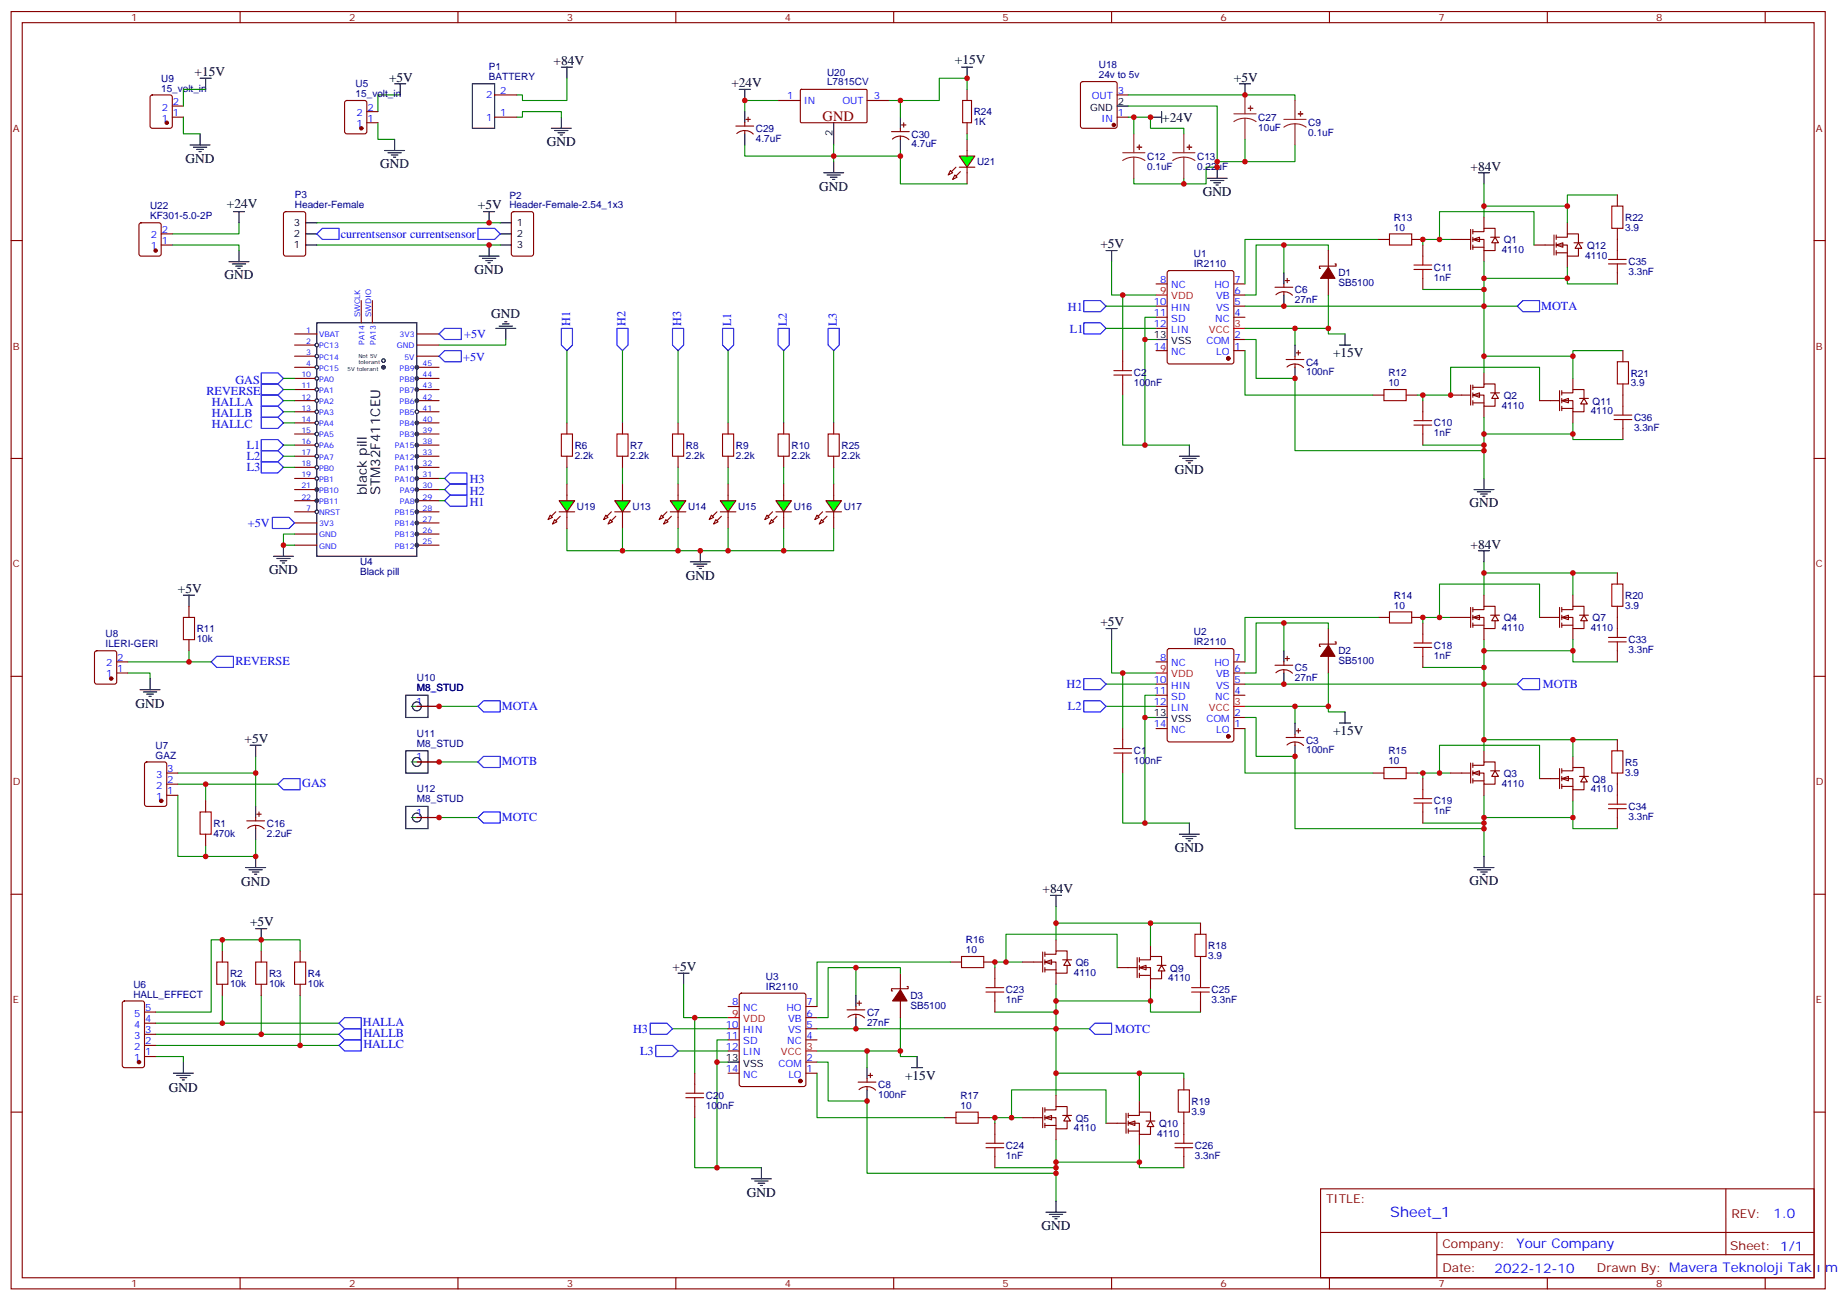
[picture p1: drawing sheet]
<svg xmlns="http://www.w3.org/2000/svg" width="584mm" height="413mm" viewBox="0 0 584 413" stroke-linecap="round" stroke-linejoin="round" font-family="sans-serif">
<defs><g id="words">
<text font-size="4.6" fill="#800" x="261.1" y="38.2">GND</text>
<text font-size="4.6" fill="#00f" x="441.2" y="386.3">Sheet_1</text>
<g font-size="4.2">
<text x="175.7" y="20.6">+84V</text>
<text x="303.1" y="20.2">+15V</text>
<text x="61.7" y="24.1">+15V</text>
<text x="123.5" y="25.9">+5V</text>
<text x="232.1" y="27.7">+24V</text>
<text x="391.6" y="25.9">+5V</text>
<text x="368.8" y="38.6">+24V</text>
<text x="173.6" y="46.4">GND</text>
<text x="58.9" y="51.6">GND</text>
<text x="120.6" y="53.4">GND</text>
<text x="466.7" y="54.1">+84V</text>
<text x="260" y="60.5">GND</text>
<text x="381.7" y="62.2">GND</text>
<text x="72" y="66.1">+24V</text>
<text x="151.7" y="66.5">+5V</text>
<text x="349.2" y="78.8">+5V</text>
<text x="71.3" y="88.7">GND</text>
<text x="150.6" y="86.9">GND</text>
<text x="155.9" y="101">GND</text>
<text x="423.1" y="113.4">+15V</text>
<text x="372.9" y="150.4">GND</text>
<text x="116.4" y="157.1" transform="rotate(-90 116.4 157.1)">black pill</text>
<text x="120.6" y="157.1" transform="rotate(-90 120.6 157.1)">STM32F411CEU</text>
<text x="466.4" y="161">GND</text>
<text x="466.7" y="174.1">+84V</text>
<text x="85.4" y="182.2">GND</text>
<text x="217.7" y="183.9">GND</text>
<text x="56.4" y="188.2">+5V</text>
<text x="349.2" y="198.8">+5V</text>
<text x="43" y="224.8">GND</text>
<text x="423.1" y="233.4">+15V</text>
<text x="77.6" y="235.8">+5V</text>
<text x="372.9" y="270.4">GND</text>
<text x="76.6" y="281.3">GND</text>
<text x="466.4" y="281">GND</text>
<text x="330.9" y="283.4">+84V</text>
<text x="79.4" y="294">+5V</text>
<text x="213.4" y="308.1">+5V</text>
<text x="53.6" y="346.6">GND</text>
<text x="287.3" y="342.7">+15V</text>
<text x="237.1" y="379.7">GND</text>
<text x="330.6" y="390.3">GND</text>
</g>
<g font-size="4.2" fill="#00f">
<text x="562.9" y="386.5">1.0</text>
<text x="481.3" y="396.1">Your Company</text>
<text x="474.4" y="403.9">2022-12-10</text>
<text x="579.3" y="403.8">m</text>
</g>
<g font-size="3.9" fill="#00f">
<text x="108.1" y="75.6">currentsensor currentsensor</text>
<text x="338.9" y="98.7">H1</text>
<text x="489.1" y="98.2">MOTA</text>
<text x="147.4" y="107.3">+5V</text>
<text x="180.9" y="103.6" transform="rotate(-90 180.9 103.6)">H1</text>
<text x="198.6" y="103.6" transform="rotate(-90 198.6 103.6)">H2</text>
<text x="216.2" y="103.6" transform="rotate(-90 216.2 103.6)">H3</text>
<text x="232.1" y="103.6" transform="rotate(-90 232.1 103.6)">L1</text>
<text x="249.7" y="103.6" transform="rotate(-90 249.7 103.6)">L2</text>
<text x="265.6" y="103.6" transform="rotate(-90 265.6 103.6)">L3</text>
<text x="339.5" y="105.8">L1</text>
<text x="147" y="114.4">+5V</text>
<text x="65.5" y="125.2">REVERSE</text>
<text x="74.7" y="121.7">GAS</text>
<text x="67.2" y="128.9">HALLA</text>
<text x="67.2" y="135.9">HALLC</text>
<text x="67.2" y="132.4">HALLB</text>
<text x="78.3" y="142.5">L1</text>
<text x="78.3" y="146">L2</text>
<text x="78.3" y="149.5">L3</text>
<text x="149.1" y="153.4">H3</text>
<text x="149.1" y="160.5">H1</text>
<text x="149.1" y="156.9">H2</text>
<text x="78.7" y="167.2">+5V</text>
<text x="74.7" y="210.9">REVERSE</text>
<text x="338.5" y="218.4">H2</text>
<text x="489.6" y="218.4">MOTB</text>
<text x="159.3" y="225.2">MOTA</text>
<text x="338.9" y="225.5">L2</text>
<text x="159.3" y="242.9">MOTB</text>
<text x="95.9" y="249.7">GAS</text>
<text x="159.3" y="260.5">MOTC</text>
<text x="115.2" y="325.5">HALLA</text>
<text x="115.3" y="329.1">HALLB</text>
<text x="200.9" y="327.8">H3</text>
<text x="353.8" y="327.8">MOTC</text>
<text x="115.3" y="332.6">HALLC</text>
<text x="203.1" y="334.8">L3</text>
</g>
<g font-size="3.9" fill="#800">
<text x="420.9" y="381.8">TITLE:</text>
<text x="549.5" y="386.5">REV:</text>
<text x="457.8" y="396">Company:</text>
<text x="549.1" y="396.7">Sheet: 1/1</text>
<text x="457.8" y="403.7">Date:</text>
<text x="506.8" y="403.8">Drawn By: Mavera Teknoloji Tak</text>
</g>
<g font-size="3.2" fill="#800">
<text x="41.6" y="6.7">1</text>
<text x="110.8" y="6.7">2</text>
<text x="179.9" y="6.7">3</text>
<text x="249.1" y="6.7">4</text>
<text x="318.2" y="6.7">5</text>
<text x="387.3" y="6.7">6</text>
<text x="456.5" y="6.7">7</text>
<text x="525.6" y="6.7">8</text>
<text x="4.1" y="41.8">A</text>
<text x="576.3" y="41.8">A</text>
<text x="4.1" y="110.9">B</text>
<text x="576.3" y="110.9">B</text>
<text x="4.1" y="180.1">C</text>
<text x="576.3" y="180.1">C</text>
<text x="4.1" y="249.2">D</text>
<text x="576.3" y="249.2">D</text>
<text x="4.1" y="318.3">E</text>
<text x="576.3" y="318.3">E</text>
<text x="41.6" y="408.5">1</text>
<text x="110.8" y="408.5">2</text>
<text x="179.9" y="408.5">3</text>
<text x="249.1" y="408.5">4</text>
<text x="318.2" y="408.5">5</text>
<text x="387.3" y="408.5">6</text>
<text x="456.5" y="408.5">7</text>
<text x="525.6" y="408.5">8</text>
</g>
<g font-size="3.2" fill="#000080">
<text x="155.2" y="22.2">P1</text>
<text x="348.7" y="21.7">U18</text>
<text x="51.1" y="29.1">15_volt_in</text>
<text x="51.1" y="26">U9</text>
<text x="112.9" y="27.7">U5</text>
<text x="155.2" y="25.5">BATTERY</text>
<text x="262.5" y="27.1">L7815CV</text>
<text x="262.5" y="24">U20</text>
<text x="348.7" y="24.8">24v to 5v</text>
<text x="112.9" y="30.8">15_volt_in</text>
<text x="239.9" y="41.9">C29</text>
<text x="309" y="39.7">1K</text>
<text x="309" y="36.6">R24</text>
<text x="399.3" y="41.5">10uF</text>
<text x="399.3" y="38.3">C27</text>
<text x="415.2" y="40.1">C9</text>
<text x="239.9" y="45">4.7uF</text>
<text x="289.3" y="46.8">4.7uF</text>
<text x="289.3" y="43.7">C30</text>
<text x="415.2" y="43.2">0.1uF</text>
<text x="310.1" y="52.4">U21</text>
<text x="364.1" y="53.8">0.1uF</text>
<text x="364.1" y="50.7">C12</text>
<text x="379.9" y="53.8">0.22uF</text>
<text x="379.9" y="50.7">C13</text>
<text x="93.6" y="62.9">P3</text>
<text x="161.6" y="63">P2</text>
<text x="47.6" y="69.6">KF301-5.0-2P</text>
<text x="47.6" y="66.5">U22</text>
<text x="93.6" y="66.1">Header-Female</text>
<text x="161.6" y="66.1">Header-Female-2.54_1x3</text>
<text x="442.4" y="70">R13</text>
<text x="515.8" y="70.1">R22</text>
<text x="442.4" y="73.2">10</text>
<text x="477.2" y="77.2">Q1</text>
<text x="515.8" y="73.2">3.9</text>
<text x="378.9" y="81.6">U1</text>
<text x="476.6" y="80.3">4110</text>
<text x="503.1" y="82.1">4110</text>
<text x="503.7" y="79">Q12</text>
<text x="378.9" y="84.8">IR2110</text>
<text x="424.7" y="87.7">D1</text>
<text x="455.1" y="89.1">1nF</text>
<text x="455.1" y="85.9">C11</text>
<text x="516.8" y="87.4">3.3nF</text>
<text x="516.8" y="84.2">C35</text>
<text x="411" y="93.1">C6</text>
<text x="424.7" y="90.9">SB5100</text>
<text x="411" y="96.2">27nF</text>
<text x="359.8" y="119.5">C2</text>
<text x="414.5" y="119.1">100nF</text>
<text x="414.5" y="116">C4</text>
<text x="440.6" y="119.4">R12</text>
<text x="517.5" y="119.5">R21</text>
<text x="359.8" y="122.6">100nF</text>
<text x="440.6" y="122.6">10</text>
<text x="517.5" y="122.6">3.9</text>
<text x="476.6" y="129.7">4110</text>
<text x="477.2" y="126.6">Q2</text>
<text x="504.8" y="131.5">4110</text>
<text x="505.4" y="128.4">Q11</text>
<text x="455.1" y="135.3">C10</text>
<text x="518.6" y="136.7">3.3nF</text>
<text x="518.6" y="133.6">C36</text>
<text x="182.4" y="142.5">R6</text>
<text x="200" y="142.5">R7</text>
<text x="217.7" y="142.5">R8</text>
<text x="233.5" y="142.5">R9</text>
<text x="251.2" y="142.5">R10</text>
<text x="267.1" y="142.5">R25</text>
<text x="455.1" y="138.5">1nF</text>
<text x="182.4" y="145.6">2.2k</text>
<text x="200" y="145.6">2.2k</text>
<text x="217.7" y="145.6">2.2k</text>
<text x="233.5" y="145.6">2.2k</text>
<text x="251.2" y="145.6">2.2k</text>
<text x="267.1" y="145.6">2.2k</text>
<text x="183.1" y="161.8">U19</text>
<text x="200.7" y="161.8">U13</text>
<text x="218.4" y="161.8">U14</text>
<text x="234.2" y="161.8">U15</text>
<text x="251.9" y="161.8">U16</text>
<text x="267.8" y="161.8">U17</text>
<text x="114.3" y="179.4">U4</text>
<text x="114.3" y="182.5">Black pill</text>
<text x="442.4" y="190">R14</text>
<text x="515.8" y="190.1">R20</text>
<text x="442.4" y="193.1">10</text>
<text x="477.2" y="197.2">Q4</text>
<text x="505.4" y="197.2">Q7</text>
<text x="515.8" y="193.2">3.9</text>
<text x="33.5" y="202.3">U8</text>
<text x="62.4" y="203.8">10k</text>
<text x="62.4" y="200.7">R11</text>
<text x="378.9" y="201.6">U2</text>
<text x="476.6" y="200.3">4110</text>
<text x="504.8" y="200.3">4110</text>
<text x="33.5" y="205.5">ILERI-GERI</text>
<text x="378.9" y="204.8">IR2110</text>
<text x="424.7" y="207.6">D2</text>
<text x="455.1" y="209.1">1nF</text>
<text x="455.1" y="205.9">C18</text>
<text x="516.8" y="207.3">3.3nF</text>
<text x="516.8" y="204.1">C33</text>
<text x="411" y="213">C5</text>
<text x="424.7" y="210.8">SB5100</text>
<text x="132.3" y="219.3">M8_STUD</text>
<text x="132.3" y="216.2">U10</text>
<text x="411" y="216.1">27nF</text>
<text x="132.3" y="233.8">U11</text>
<text x="49.4" y="237.6">U7</text>
<text x="132.3" y="236.9">M8_STUD</text>
<text x="359.8" y="239.4">C1</text>
<text x="414.5" y="239.1">100nF</text>
<text x="414.5" y="235.9">C3</text>
<text x="440.6" y="239.3">R15</text>
<text x="49.4" y="240.7">GAZ</text>
<text x="359.8" y="242.6">100nF</text>
<text x="440.6" y="242.5">10</text>
<text x="515.8" y="243">R5</text>
<text x="132.3" y="251.5">U12</text>
<text x="476.6" y="249.6">4110</text>
<text x="477.2" y="246.6">Q3</text>
<text x="504.8" y="251.4">4110</text>
<text x="505.4" y="248.3">Q8</text>
<text x="515.8" y="246.1">3.9</text>
<text x="132.3" y="254.6">M8_STUD</text>
<text x="455.1" y="255.3">C19</text>
<text x="516.8" y="257">C34</text>
<text x="67.7" y="262.4">R1</text>
<text x="84.7" y="262.4">C16</text>
<text x="455.1" y="258.5">1nF</text>
<text x="516.8" y="260.2">3.3nF</text>
<text x="67.7" y="265.5">470k</text>
<text x="84.7" y="265.5">2.2uF</text>
<text x="306.6" y="299.3">R16</text>
<text x="306.6" y="302.5">10</text>
<text x="383.5" y="304.3">3.9</text>
<text x="383.5" y="301.2">R18</text>
<text x="73" y="310">R2</text>
<text x="85.4" y="310">R3</text>
<text x="97.7" y="310">R4</text>
<text x="243.1" y="310.9">U3</text>
<text x="340.8" y="309.6">4110</text>
<text x="341.4" y="306.5">Q6</text>
<text x="370.8" y="311.4">4110</text>
<text x="371.4" y="308.3">Q9</text>
<text x="42.3" y="316.6">HALL_EFFECT</text>
<text x="42.3" y="313.4">U6</text>
<text x="73" y="313.1">10k</text>
<text x="85.4" y="313.1">10k</text>
<text x="97.7" y="313.1">10k</text>
<text x="243.1" y="314.1">IR2110</text>
<text x="288.9" y="317">D3</text>
<text x="319.3" y="315.2">C23</text>
<text x="384.5" y="315.2">C25</text>
<text x="275.2" y="322.4">C7</text>
<text x="288.9" y="320.2">SB5100</text>
<text x="319.3" y="318.4">1nF</text>
<text x="384.5" y="318.4">3.3nF</text>
<text x="275.2" y="325.5">27nF</text>
<text x="278.7" y="345.3">C8</text>
<text x="224" y="351.9">100nF</text>
<text x="224" y="348.8">C20</text>
<text x="278.7" y="348.4">100nF</text>
<text x="304.8" y="351.9">10</text>
<text x="304.8" y="348.7">R17</text>
<text x="378.2" y="353.7">3.9</text>
<text x="378.2" y="350.6">R19</text>
<text x="340.8" y="359">4110</text>
<text x="341.4" y="355.9">Q5</text>
<text x="367.9" y="357.7">Q10</text>
<text x="319.3" y="364.6">C24</text>
<text x="367.2" y="360.8">4110</text>
<text x="379.2" y="364.6">C26</text>
<text x="319.3" y="367.8">1nF</text>
<text x="379.2" y="367.8">3.3nF</text>
</g>
<g font-size="3.2" fill="#00f">
<text x="158.7" y="29.8">2</text>
<text x="354.7" y="29.8">3</text>
<text x="51.4" y="35.1">2</text>
<text x="54.9" y="33.3">2</text>
<text x="116.6" y="35.1">2</text>
<text x="154.3" y="31.2">2</text>
<text x="249.9" y="31.5">1</text>
<text x="255.1" y="32.9">IN</text>
<text x="267.3" y="32.9">OUT</text>
<text x="277.3" y="31.5">3</text>
<text x="346.5" y="31.5">OUT</text>
<text x="51.4" y="38.6">1</text>
<text x="54.9" y="36.8">1</text>
<text x="113.1" y="40.4">1</text>
<text x="113.1" y="36.8">2</text>
<text x="116.6" y="38.6">1</text>
<text x="154.3" y="38.2">1</text>
<text x="158.7" y="36.8">1</text>
<text x="349.5" y="38.6">IN</text>
<text x="354.7" y="36.8">1</text>
<text x="47.8" y="75.6">2</text>
<text x="51.3" y="77.4">1</text>
<text x="51.3" y="73.9">2</text>
<text x="47.8" y="79.2">1</text>
<text x="368.2" y="89.7">8</text>
<text x="391.8" y="89.7">7</text>
<text x="371.7" y="91.5">NC</text>
<text x="385.4" y="91.5">HO</text>
<text x="385.9" y="95">VB</text>
<text x="391.8" y="93.3">6</text>
<text x="366.2" y="96.8">10</text>
<text x="366.2" y="100.3">11</text>
<text x="371.7" y="98.6">HIN</text>
<text x="385.9" y="98.6">VS</text>
<text x="391.8" y="100.3">4</text>
<text x="391.8" y="96.8">5</text>
<text x="366.2" y="103.9">12</text>
<text x="371.7" y="102.1">SD</text>
<text x="371.7" y="105.6">LIN</text>
<text x="385.7" y="102.1">NC</text>
<text x="391.8" y="107.4">2</text>
<text x="366.2" y="110.9">14</text>
<text x="371.7" y="112.7">NC</text>
<text x="382.9" y="109.1">COM</text>
<text x="386" y="112.7">LO</text>
<text x="391.8" y="110.9">1</text>
<text x="37.2" y="209.7">2</text>
<text x="368.2" y="209.7">8</text>
<text x="391.8" y="209.7">7</text>
<text x="33.7" y="215">1</text>
<text x="33.7" y="211.5">2</text>
<text x="37.2" y="213.2">1</text>
<text x="371.7" y="211.5">NC</text>
<text x="385.4" y="211.5">HO</text>
<text x="385.9" y="215">VB</text>
<text x="391.8" y="213.2">6</text>
<text x="366.2" y="216.7">10</text>
<text x="366.2" y="220.3">11</text>
<text x="371.7" y="218.5">HIN</text>
<text x="385.9" y="218.5">VS</text>
<text x="391.8" y="220.3">4</text>
<text x="391.8" y="216.7">5</text>
<text x="132.1" y="223.6">1</text>
<text x="366.2" y="223.8">12</text>
<text x="371.7" y="222">SD</text>
<text x="371.7" y="225.6">LIN</text>
<text x="385.7" y="222">NC</text>
<text x="391.8" y="227.3">2</text>
<text x="366.2" y="230.9">14</text>
<text x="371.7" y="232.6">NC</text>
<text x="382.9" y="229.1">COM</text>
<text x="386" y="232.6">LO</text>
<text x="391.8" y="230.9">1</text>
<text x="53.1" y="245">3</text>
<text x="132.1" y="241.3">1</text>
<text x="49.6" y="250.3">2</text>
<text x="49.6" y="246.7">3</text>
<text x="53.1" y="248.5">2</text>
<text x="49.6" y="253.8">1</text>
<text x="53.1" y="252">1</text>
<text x="132.1" y="258.9">1</text>
<text x="42.5" y="322.6">5</text>
<text x="46" y="320.8">5</text>
<text x="232.4" y="319.1">8</text>
<text x="235.9" y="320.8">NC</text>
<text x="249.6" y="320.8">HO</text>
<text x="255.9" y="322.6">6</text>
<text x="255.9" y="319.1">7</text>
<text x="42.5" y="329.6">3</text>
<text x="42.5" y="326.1">4</text>
<text x="46" y="327.9">3</text>
<text x="46" y="324.3">4</text>
<text x="230.4" y="326.1">10</text>
<text x="230.4" y="329.6">11</text>
<text x="235.9" y="327.9">HIN</text>
<text x="250.1" y="324.3">VB</text>
<text x="250.1" y="327.9">VS</text>
<text x="255.9" y="329.6">4</text>
<text x="255.9" y="326.1">5</text>
<text x="42.5" y="333.2">2</text>
<text x="46" y="334.9">1</text>
<text x="46" y="331.4">2</text>
<text x="230.4" y="333.2">12</text>
<text x="235.9" y="331.4">SD</text>
<text x="235.9" y="334.9">LIN</text>
<text x="249.9" y="331.4">NC</text>
<text x="42.5" y="336.7">1</text>
<text x="230.4" y="340.2">14</text>
<text x="235.9" y="342">NC</text>
<text x="247.1" y="338.5">COM</text>
<text x="250.2" y="342">LO</text>
<text x="255.9" y="340.2">1</text>
<text x="255.9" y="336.7">2</text>
</g>
<g font-size="3.2">
<text x="346" y="35.1">GND</text>
<text x="354.7" y="33.3">2</text>
<text x="264.2" y="43.1" transform="rotate(-90 264.2 43.1)">2</text>
<text x="93.2" y="71.8">3</text>
<text x="164" y="71.8">1</text>
<text x="93.2" y="75.3">2</text>
<text x="164" y="75.3">2</text>
<text x="93.2" y="78.8">1</text>
<text x="164" y="78.8">3</text>
<text x="366.2" y="107.4">13</text>
<text x="371.7" y="109.1">VSS</text>
<text x="366.2" y="227.3">13</text>
<text x="371.7" y="229.1">VSS</text>
<text x="230.4" y="336.7">13</text>
<text x="235.9" y="338.5">VSS</text>
</g>
<g font-size="3.2" fill="#f00">
<text x="368.2" y="93.3">9</text>
<text x="371.7" y="95">VDD</text>
<text x="383.7" y="105.6">VCC</text>
<text x="391.8" y="103.9">3</text>
<text x="368.2" y="213.2">9</text>
<text x="371.7" y="215">VDD</text>
<text x="383.7" y="225.6">VCC</text>
<text x="391.8" y="223.8">3</text>
<text x="232.4" y="322.6">9</text>
<text x="235.9" y="324.3">VDD</text>
<text x="247.9" y="334.9">VCC</text>
<text x="255.9" y="333.2">3</text>
</g>
<g font-size="2.5" fill="#00f">
<text x="114.3" y="100.7" transform="rotate(-90 114.3 100.7)">SWCLK</text>
<text x="117.8" y="100.7" transform="rotate(-90 117.8 100.7)">SWDIO</text>
<text x="97.2" y="105.6">1</text>
<text x="101.2" y="107">VBAT</text>
<text x="126.8" y="107">3V3</text>
<text x="97.2" y="109.1">2</text>
<text x="97.2" y="112.7">3</text>
<text x="101.2" y="110.6">PC13</text>
<text x="115.7" y="109.5" transform="rotate(-90 115.7 109.5)">PA14</text>
<text x="119.2" y="109.5" transform="rotate(-90 119.2 109.5)">PA13</text>
<text x="125.9" y="110.6">GND</text>
<text x="95.6" y="119.7">10</text>
<text x="97.2" y="116.2">4</text>
<text x="101.2" y="114.1">PC14</text>
<text x="101.2" y="117.6">PC15</text>
<text x="126.8" y="117.6">PB9</text>
<text x="128.3" y="114.1">5V</text>
<text x="134.1" y="119.7">44</text>
<text x="134.1" y="116.2">45</text>
<text x="95.6" y="123.3">11</text>
<text x="101.2" y="121.1">PA0</text>
<text x="101.2" y="124.7">PA1</text>
<text x="126.8" y="124.7">PB7</text>
<text x="126.8" y="121.1">PB8</text>
<text x="134.1" y="123.3">43</text>
<text x="95.6" y="126.8">12</text>
<text x="95.6" y="130.3">13</text>
<text x="101.2" y="128.2">PA2</text>
<text x="101.2" y="131.7">PA3</text>
<text x="126.8" y="131.7">PB5</text>
<text x="126.8" y="128.2">PB6</text>
<text x="134.1" y="130.3">41</text>
<text x="134.1" y="126.8">42</text>
<text x="95.6" y="133.8">14</text>
<text x="95.6" y="137.4">15</text>
<text x="101.2" y="135.3">PA4</text>
<text x="126.8" y="135.3">PB4</text>
<text x="134.1" y="137.4">39</text>
<text x="134.1" y="133.8">40</text>
<text x="95.6" y="140.9">16</text>
<text x="101.2" y="138.8">PA5</text>
<text x="101.2" y="142.3">PA6</text>
<text x="125.3" y="142.3">PA15</text>
<text x="126.8" y="138.8">PB3</text>
<text x="134.1" y="140.9">38</text>
<text x="95.6" y="144.4">17</text>
<text x="95.6" y="148">18</text>
<text x="101.2" y="145.8">PA7</text>
<text x="101.2" y="149.4">PB0</text>
<text x="125.3" y="149.4">PA11</text>
<text x="125.3" y="145.8">PA12</text>
<text x="134.1" y="148">32</text>
<text x="134.1" y="144.4">33</text>
<text x="95.6" y="151.5">19</text>
<text x="95.6" y="155">21</text>
<text x="101.2" y="152.9">PB1</text>
<text x="125.3" y="152.9">PA10</text>
<text x="134.1" y="155">30</text>
<text x="134.1" y="151.5">31</text>
<text x="95.6" y="158.5">22</text>
<text x="101.2" y="156.4">PB10</text>
<text x="101.2" y="159.9">PB11</text>
<text x="126.8" y="159.9">PA8</text>
<text x="126.8" y="156.4">PA9</text>
<text x="134.1" y="158.5">29</text>
<text x="97.2" y="162.1">7</text>
<text x="101.2" y="163.5">NRST</text>
<text x="101.2" y="167">3V3</text>
<text x="125.3" y="167">PB14</text>
<text x="125.3" y="163.5">PB15</text>
<text x="134.1" y="165.6">27</text>
<text x="134.1" y="162.1">28</text>
<text x="101.2" y="170.5">GND</text>
<text x="125.3" y="170.5">PB13</text>
<text x="134.1" y="172.6">25</text>
<text x="134.1" y="169.1">26</text>
<text x="101.2" y="174.1">GND</text>
<text x="125.3" y="174.1">PB12</text>
</g>
<g font-size="1.8">
<text x="113.8" y="113.7">Not 5V</text>
<text x="110.3" y="117.7">5V tolerant</text>
<text x="113.8" y="115.4">tolerant</text>
</g>
</g></defs>
<g fill="none" stroke="#870000" stroke-width=".35">
<path d="M3.5 3.7h575.8v405.3h-575.8zM7.1 7.2h568.6v398.3h-568.6zM76.2 3.7v3.5M145.3 3.7v3.5M214.5 3.7v3.5M283.6 3.7v3.5M352.8 3.7v3.5M421.9 3.7v3.5M491.1 3.7v3.5M560.2 3.7v3.5M3.5 76.3h3.6M575.7 76.3h3.6"/>
<path d="M366.9 97.2h3.5M366.9 90.1h3.5M370.7 86.1l.4-.2h19.8l.5 .2 .2 .5v28.2l-.3 .5-.4 .2h-19.8l-.5-.2-.2-.5v-28.2zM391.6 97.2h3.5M391.6 93.6h3.5M391.6 90.1h3.5M366.9 111.3h3.5M366.9 100.7h3.5M366.9 104.2h3.5M391.6 111.3h3.5M391.6 107.7h3.5M391.6 100.7h3.5"/>
<path d="M3.5 145.5h3.6M575.7 145.5h3.6M3.5 214.6h3.6M575.7 214.6h3.6M3.5 283.8h3.6M575.7 283.8h3.6M3.5 352.9h3.6M575.7 352.9h3.6M419.1 377.3h156.6v28.2h-156.6zM547.7 377.3v20.9M419.1 391.1h156.5M456 398.2h119.6"/>
<path d="M456 391.1v14.1M76.2 405.5v3.5M145.3 405.5v3.5M214.5 405.5v3.5M283.6 405.5v3.5M352.8 405.5v3.5M421.9 405.5v3.5M491.1 405.5v3.5M560.2 405.5v3.5"/>
</g>
<circle cx="389.8" cy="113.7" r=".53" fill="#870000" stroke="#870000" stroke-width=".35"/>
<path d="M366.9 93.6h3.5M391.6 104.2h3.5" fill="none" stroke="#f00" stroke-width=".35"/>
<path d="M366.9 107.7h3.5" fill="none" stroke="#000" stroke-width=".35"/>
<g fill="#fff" stroke="#870000" stroke-width=".35">
<path d="M467.4 76l2.1-.7v1.4z"/>
<path d="M474.5 75.3l1 1.7h-2.1z"/>
</g>
<path d="M460.4 76h6.3M466.7 72.8v6.4M467.4 73.5h3.6v-1h3.5v2.8M467.4 76h3.6v3.5h3.5v-2.5M467.4 78.5h3.6M467.4 72.8v1.4M467.4 75.3v1.4M467.4 77.8v1.4M471 68.9v3.6M471 79.5v3.5M473.1 75.3h2.8" fill="none" stroke="#870000" stroke-width=".35"/>
<g fill="#fff" stroke="#870000" stroke-width=".35">
<path d="M467.4 125.4l2.1-.7v1.4z"/>
<path d="M474.5 124.7l1 1.7h-2.1z"/>
</g>
<g fill="none" stroke="#870000" stroke-width=".35">
<path d="M236.4 38.9v1.1M236.7 37.9h1.4M237.4 37.2v1.4M246.9 31.9h7.1M254.1 28.5l.3-.1h20.6l.2 .3-.1 10.1-.3 .1h-20.6l-.2-.3zM275.2 31.9h7M286.1 39.7h1.4M286.8 38.9v1.5M233.5 40h5.7M233.8 42.4a3.8 3.8 0 0 1 5.3 .2M236.4 41.4v1.1M282.9 41.8h5.7"/>
<path d="M283.2 44.2a3.8 3.8 0 0 1 5.3 .1M285.8 40.7v1.1M285.8 43.2v1M301.6 54.1l.7 .7-1.4 .7zM303 55.5l.7 .7-1.4 .7zM304.4 53.1h5M306.9 47.8v1.7M306.9 53.1v1.7M471 118.3v3.5M460.4 125.4h6.3M466.7 122.2v6.4M467.4 122.9h3.6v-1.1h3.5v2.9"/>
<path d="M467.4 125.4h3.6v3.5h3.5v-2.5M467.4 127.8h3.6M467.4 122.2v1.4M467.4 124.7v1.4M467.4 127.1v1.5M471 128.9v3.5M473.1 124.7h2.8M132.3 224.2h7M46.1 242l.5-.2h5.6l.7 .4v13l-.4 .6-5.9 .1-.7-.5v-12.9zM52.9 252.4h3.5M52.9 248.8h3.5M52.9 245.3h3.5"/>
<path d="M132.3 259.4h7M132.3 241.8h7M39 317.8l.5-.2h5.7l.6 .5 .1 20-.5 .7h-5.9l-.6-.5-.1-20zM45.9 335.3h3.5M45.9 331.8h3.5M45.9 328.2h3.5M45.9 324.7h3.5M45.9 321.2h3.5"/>
</g>
<g fill="none" stroke="#008700" stroke-width=".35">
<path d="M246.9 31.9h-10.5v3.5M282.2 31.9h3.6v5.3M236.4 46v3.5h49.4v-1.7M264.6 46v5.3M130.5 224.2h21.2M56.4 248.8h8.9v5.3M56.4 252.4v19.4h8.9M65.3 248.8h22.9M81.1 245.3v10.6M81.1 240v5.3h-24.7M130.5 259.4h21.2M130.5 241.8h21.2"/>
<path d="M81.1 266.5v5.3h-15.8v-3.5M70.6 298.2h-3.6v23h-17.6M82.9 298.2v3.6M70.6 301.8v-3.6h24.6v3.6M70.6 315.9v8.8M82.9 315.9v12.3M95.2 315.9v15.9M49.4 335.3h8.8v1.7M49.4 324.7h58.2M49.4 328.2h58.2M49.4 331.8h58.2"/>
</g>
<g fill="none" stroke="#000" stroke-width=".35">
<path d="M234.6 28.4h3.5M236.4 28.4v3.5M236.4 35.4v3.5M264.6 38.9v7.1M285.8 37.2v3.5M236.4 42.5v3.5M261.4 54.8h6.4M262.5 55.5h4.2M263.5 56.2h2.1M264.2 56.9h.7M264.6 51.3v3.5M285.8 44.2v3.6"/>
<path d="M79.4 236.5h3.5M81.1 236.5v3.5M128.8 238.3h7v7h-7zM128.8 220.6h7v7.1h-7zM128.8 255.9h7v7.1h-7zM78 275.3h6.3M79 276h4.3M80.1 276.7h2.1M80.8 277.4h.7M81.1 271.8v3.5M81.1 294.7h3.6M82.9 294.7v3.5"/>
<path d="M58.2 337v3.6M55 340.6h6.4M56.1 341.3h4.2M57.1 342h2.2M57.9 342.7h.7"/>
<circle cx="132.3" cy="224.2" r="1.41"/>
<circle cx="132.3" cy="241.8" r="1.41"/>
<circle cx="132.3" cy="259.4" r="1.41"/>
</g>
<path d="M67 210l1.8-1.7h5.3v3.5h-5.3zM151.7 224.2l1.8-1.8h5.2v3.5h-5.2zM88.2 248.8l1.8-1.7h5.2v3.5h-5.2zM151.7 259.4l1.8-1.7h5.2v3.5h-5.2zM151.7 241.8l1.8-1.8h5.2v3.6h-5.2zM109.4 330h5.3v3.5h-5.3l-1.8-1.7zM109.4 326.5h5.3v3.5h-5.3l-1.8-1.8zM109.4 322.9h5.3v3.6h-5.3l-1.8-1.8z" fill="none" stroke="#00f" stroke-width=".35"/>
<g fill="#870000" stroke="#870000" stroke-width=".35">
<path d="M304.8 54.5l-1.4 1.4z"/>
<path d="M303.4 53.1l-1.4 1.4z"/>
<circle cx="44.1" cy="337" r=".53"/>
<circle cx="51.2" cy="254.1" r=".53"/>
</g>
<path d="M304.4 49.5h5l-2.5 3.6z" fill="#0f0" stroke="#870000" stroke-width=".35"/>
<g fill="none" stroke="#870000" stroke-width=".35">
<path d="M47.9 30.3l.4-.2h5.7l.6 .5 .1 9.4-.5 .7h-5.9l-.6-.5-.1-9.4zM54.7 37.2h3.5M54.7 33.7h3.5M306.9 28.4v3.5M306.9 38.9v3.6M343.1 26.1l.5-.2h10.2l.5 .2 .2 .5v13.4l-.2 .5-.5 .2h-10.2l-.5-.2-.2-.5v-13.4zM354.5 37.2h3.6M354.5 30.1h3.6M306.9 44.2v3.6M306.9 54.8v3.5M93.5 116.6h7M93.5 113h7"/>
<path d="M93.5 109.5h7M93.5 106h7M132.3 116.6h7M132.3 113h7M132.3 109.5h7M132.3 106h7M93.5 137.7h7M93.5 134.2h7M93.5 130.7h7M93.5 127.1h7M93.5 123.6h7M93.5 120.1h7"/>
<path d="M132.3 137.7h7M132.3 134.2h7M132.3 130.7h7M132.3 127.1h7M132.3 123.6h7M132.3 120.1h7M93.5 158.9h7M93.5 155.4h7M93.5 151.8h7M93.5 148.3h7M93.5 144.8h7M93.5 141.3h7"/>
<path d="M132.3 158.9h7M132.3 155.4h7M132.3 151.8h7M132.3 148.3h7M132.3 144.8h7M132.3 141.3h7M93.5 173h7M93.5 169.5h7M93.5 165.9h7M93.5 162.4h7M132.3 173h7M132.3 169.5h7"/>
<path d="M132.3 165.9h7M132.3 162.4h7"/>
</g>
<path d="M305.5 31.9h2.8v7h-2.8z" fill="none" stroke="#a10000" stroke-width=".35"/>
<path d="M306.9 28.4v-3.6h-8.8v7.1h-12.3M358.1 33.7h28.2v19.4h-3.5v5.2h-7.1M358.1 30.1h52.9v1.8M358.1 37.2h7v3.5h10.6v1.8M359.8 37.2v5.3M285.8 49.5v8.8h21.1M306.9 42.5v1.7M359.8 56.6v1.7h15.9v-1.7M411 46v5.3h-24.7" fill="none" stroke="#008700" stroke-width=".35"/>
<g fill="none" stroke="#000" stroke-width=".35">
<path d="M305.2 21.3h3.5M306.9 21.3v3.5M354.5 33.7h3.6M365.1 37.2h3.6M368.7 35.4v3.5M393.3 26.6h3.6M395.1 26.6v3.5M383.1 56.6h6.4M384.2 57.3h4.2M385.2 58h2.1M385.9 58.7h.7M386.3 53.1v3.5"/>
<path d="M100.5 102.4h31.8v74.1h-31.8z"/>
</g>
<g fill="#870000" stroke="#870000" stroke-width=".35">
<circle cx="353.5" cy="39.7" r=".53"/>
<circle cx="52.9" cy="38.9" r=".53"/>
</g>
<path d="M391.6 36.1h7M395.1 37.5l-1.8 .3-1.7 .8M395.1 37.5l1.9 .3 1.6 .8M395.1 30.1v6M395.1 37.5v6.7" fill="none" stroke="#8c2424" stroke-width=".35"/>
<g fill="#8c2424" stroke="#8c2424" stroke-width=".35">
<path d="M396.2 34.4h1.4z"/>
<path d="M396.8 33.7l.1 1.4z"/>
</g>
<g fill="#000" stroke="#000" stroke-width=".35">
<circle cx="132.3" cy="137.7" r=".56"/>
<circle cx="132.3" cy="134.2" r=".56"/>
<circle cx="132.3" cy="141.3" r=".56"/>
<circle cx="132.3" cy="158.9" r=".56"/>
<circle cx="132.3" cy="144.8" r=".56"/>
<circle cx="132.3" cy="148.3" r=".56"/>
<circle cx="132.3" cy="155.4" r=".56"/>
<circle cx="132.3" cy="151.8" r=".56"/>
<circle cx="132.3" cy="169.5" r=".56"/>
<circle cx="132.3" cy="165.9" r=".56"/>
<circle cx="132.3" cy="173" r=".56"/>
<circle cx="132.3" cy="162.4" r=".56"/>
</g>
<circle cx="132.3" cy="130.7" r=".56" fill="#fff" stroke="#000" stroke-width=".35"/>
<g fill="#000" stroke="#000" stroke-width=".35">
<circle cx="132.3" cy="116.6" r=".56"/>
<circle cx="132.3" cy="120.1" r=".56"/>
<circle cx="132.3" cy="127.1" r=".56"/>
<circle cx="132.3" cy="123.6" r=".56"/>
</g>
<circle cx="100.5" cy="162.4" r=".56" fill="#fff" stroke="#000" stroke-width=".35"/>
<g fill="#000" stroke="#000" stroke-width=".35">
<circle cx="100.5" cy="158.9" r=".56"/>
<circle cx="100.5" cy="155.4" r=".56"/>
</g>
<g fill="#fff" stroke="#000" stroke-width=".35">
<circle cx="100.5" cy="151.8" r=".56"/>
<circle cx="100.5" cy="148.3" r=".56"/>
<circle cx="100.5" cy="144.8" r=".56"/>
<circle cx="100.5" cy="141.3" r=".56"/>
<circle cx="100.5" cy="137.7" r=".56"/>
<circle cx="100.5" cy="134.2" r=".56"/>
<circle cx="100.5" cy="130.7" r=".56"/>
<circle cx="100.5" cy="127.1" r=".56"/>
<circle cx="100.5" cy="123.6" r=".56"/>
<circle cx="100.5" cy="120.1" r=".56"/>
<circle cx="100.5" cy="116.6" r=".56"/>
<circle cx="100.5" cy="113" r=".56"/>
<circle cx="100.5" cy="109.5" r=".56"/>
</g>
<circle cx="121.7" cy="116.6" r=".56" fill="#000" stroke="#000" stroke-width=".35"/>
<circle cx="121.7" cy="114.4" r=".56" fill="#fff" stroke="#000" stroke-width=".35"/>
<g fill="none" stroke="#870000" stroke-width=".35">
<path d="M421.6 79.5v5.3M437.4 76h3.6M448 76h3.6M451.6 77.8v3.5M114.7 95.4v7M118.2 95.4v7M421.6 88.3v5.3M423.7 83.7h.3v.8h-5.3v.7h.4M451.6 88.3v3.6M435.7 125.4h3.5M446.3 125.4h3.5M451.6 127.1v3.6"/>
<path d="M451.6 137.7v3.6M421.6 199.5v5.3M437.4 195.9h3.6M448 195.9h3.6M451.6 197.7v3.5M421.6 208.3v5.3M423.7 203.7h.3v.7h-5.3v.7h.4M451.6 208.3v3.5M435.7 245.3h3.5M446.3 245.3h3.5M451.6 247.1v3.5M451.6 257.7v3.5"/>
</g>
<g fill="none" stroke="#000" stroke-width=".35">
<path d="M63.5 24.8h3.5M65.3 24.8v3.6M60.3 46h6.4M61.4 46.7h4.2M62.4 47.4h2.2M63.1 48.1h.8M63.5 42.5v3.5M469.2 54.8h3.5M471 54.8v3.5M351 79.5h3.5M352.8 79.5v3.5M157.3 104.2h6.4"/>
<path d="M158.4 103.5h4.2M159.5 102.8h2.1M160.2 102.1h.7M160.5 104.2v3.5M425.1 109.5h3.5M426.9 106v3.5M374.3 144.8h6.3M375.4 145.5h4.2M376.4 146.2h2.1M377.1 146.9h.7M377.5 141.3v3.5M467.8 155.4h6.3"/>
<path d="M468.8 156.1h4.3M469.9 156.8h2.1M470.6 157.5h.7M471 151.8v3.6M469.2 174.8h3.5M471 174.8v3.5M351 199.5h3.5M352.8 199.5v3.5M425.1 229.4h3.5M426.9 225.9v3.5M374.3 264.7h6.3M375.4 265.4h4.2"/>
<path d="M376.4 266.1h2.1M377.1 266.8h.7M377.5 261.2v3.5M467.8 275.3h6.3M468.8 276h4.3M469.9 276.7h2.1M470.6 277.4h.7M471 271.8v3.5"/>
</g>
<g fill="none" stroke="#008700" stroke-width=".35">
<path d="M58.2 37.2v5.3h5.3M65.3 28.4h-7.1v5.3M471 58.3v10.6M407.5 77.8v8.8M421.6 79.5v-1.7h-23v15.8h-3.5M437.4 76h-42.3v14.1M460.4 76h-8.8v1.8M351 97.2h15.9M352.8 83v10.6h14.1M356.3 93.6v17.7M395.1 97.2h86.4M421.6 93.6v10.6"/>
<path d="M451.6 91.9h19.4M471 83v35.3M160.5 107.7v1.8h-21.2M179.9 111.3v22.9M197.6 111.3v22.9M215.2 111.3v22.9M231.1 111.3v22.9M248.7 111.3v22.9M264.6 111.3v22.9M351 104.2h15.9M366.9 107.7h-3.5v33.6h14.1M366.9 100.7h-3.5v7"/>
<path d="M395.1 111.3v14.1h40.6M395.1 104.2h15.9v5.3M395.1 107.7h3.5v12.4h12.4v22.9h60M411 104.2h10.6v1.8h5.3M90 120.1h3.5M90 123.6h3.5M90 127.1h3.5M90 130.7h3.5M90 134.2h3.5M356.3 125.4v15.9h7.1M449.8 125.4h10.6v-8.8h28.2v10.5M451.6 125.4v1.7"/>
<path d="M471 132.4v19.4M90 148.3h3.5M90 144.8h3.5M90 141.3h3.5M139.3 151.8h1.8M139.3 155.4h1.8M139.3 158.9h1.8M451.6 141.3h19.4M471 178.3v10.6M407.5 197.7v8.8M421.6 199.5v-1.8h-23v15.9h-3.5M437.4 195.9h-42.3v14.1"/>
<path d="M460.4 195.9h-8.8v1.8M351 217.1h15.9M352.8 203v10.6h14.1M356.3 213.6v17.6M395.1 217.1h86.4M421.6 213.6v10.6M451.6 211.8h19.4M471 203v35.3M351 224.2h15.9M366.9 220.6h-3.5v7.1M366.9 227.7h-3.5v33.5h14.1M395.1 227.7h3.5v12.3h12.4v23h60"/>
<path d="M395.1 224.2h15.9v5.2M395.1 231.2v14.1h40.6M411 224.2h10.6v1.7h5.3M356.3 245.3v15.9h7.1M449.8 245.3h10.6M451.6 245.3v1.8M471 252.4v19.4M451.6 261.2h19.4"/>
</g>
<g fill="none" stroke="#00f" stroke-width=".35">
<path d="M344 95.4h5.2l1.8 1.8-1.8 1.7h-5.2zM481.5 97.2l1.8-1.8h5.3v3.5h-5.3zM82.9 118.3h5.3l1.8 1.8-1.8 1.7h-5.3zM139.3 113l1.8-1.7h5.3v3.5h-5.3zM139.3 106l1.8-1.8h5.3v3.5h-5.3zM178.2 104.2h3.5v5.3l-1.8 1.8-1.7-1.8zM195.8 104.2h3.5v5.3l-1.7 1.8-1.8-1.8zM213.4 104.2h3.6v5.3l-1.8 1.8-1.8-1.8zM229.3 104.2h3.5v5.3l-1.7 1.8-1.8-1.8zM246.9 104.2h3.6v5.3l-1.8 1.8-1.8-1.8zM262.8 104.2h3.5v5.3l-1.7 1.8-1.8-1.8zM344 102.4h5.2l1.8 1.8-1.8 1.8h-5.2z"/>
<path d="M82.9 132.4h5.3l1.8 1.8-1.8 1.8h-5.3zM82.9 128.9h5.3l1.8 1.8-1.8 1.7h-5.3zM82.9 125.4h5.3l1.8 1.7-1.8 1.8h-5.3zM82.9 121.8h5.3l1.8 1.8-1.8 1.8h-5.3zM82.9 139.5h5.3l1.8 1.8-1.8 1.7h-5.3zM82.9 143h5.3l1.8 1.8-1.8 1.7h-5.3zM82.9 146.5h5.3l1.8 1.8-1.8 1.8h-5.3zM141.1 158.9l1.8-1.8h5.3v3.6h-5.3zM142.9 153.6h5.3v3.5h-5.3l-1.8-1.7zM142.9 150.1h5.3v3.5h-5.3l-1.8-1.8zM344 215.3h5.2l1.8 1.8-1.8 1.8h-5.2zM481.5 217.1l1.8-1.8h5.3v3.6h-5.3z"/>
<path d="M344 222.4h5.2l1.8 1.8-1.8 1.7h-5.2z"/>
</g>
<g fill="none" stroke="#a10000" stroke-width=".35">
<path d="M441 74.2h7v3.6h-7zM448.7 85.5h5.7M448.7 84.1h5.7M451.6 81.3v2.8M451.6 85.5v2.8M439.2 123.6h7.1v3.5h-7.1zM448.7 134.9h5.7M448.7 133.5h5.7M451.6 130.7v2.8M451.6 134.9v2.8M441 194.2h7v3.5h-7zM448.7 205.5h5.7"/>
<path d="M448.7 204h5.7M451.6 201.2v2.8M451.6 205.5v2.8M439.2 243.6h7.1v3.5h-7.1zM448.7 254.8h5.7M448.7 253.4h5.7M451.6 250.6v2.8M451.6 254.8v2.9"/>
</g>
<g fill="#870000" stroke="#870000" stroke-width=".35">
<path d="M421.6 84.8l2.1 3.5h-4.6z"/>
<path d="M421.6 204.8l2.1 3.5h-4.6z"/>
</g>
<g fill="#fff" stroke="#870000" stroke-width=".35">
<path d="M467.4 245.3l2.1-.7v1.4z"/>
<path d="M474.5 244.6l1 1.8h-2.1z"/>
</g>
<path d="M471 238.3v3.5M460.4 245.3h6.3M466.7 242.1v6.4M467.4 242.9h3.6v-1.1h3.5v2.8M467.4 245.3h3.6v3.5h3.5v-2.4M467.4 247.8h3.6M467.4 242.1v1.5M467.4 244.6v1.4M467.4 247.1v1.4M471 248.8v3.6M473.1 244.6h2.8" fill="none" stroke="#870000" stroke-width=".35"/>
<g fill="#fff" stroke="#870000" stroke-width=".35">
<path d="M467.4 195.9l2.1-.7v1.4z"/>
<path d="M474.5 195.2l1 1.8h-2.1z"/>
</g>
<g fill="none" stroke="#870000" stroke-width=".35">
<path d="M460.4 195.9h6.3M466.7 192.8v6.3M467.4 193.5h3.6v-1.1h3.5v2.8M467.4 195.9h3.6v3.6h3.5v-2.5M467.4 198.4h3.6M467.4 192.8v1.4M467.4 195.2v1.4M467.4 197.7v1.4M471 188.9v3.5M471 199.5v3.5M473.1 195.2h2.8M366.9 217.1h3.5"/>
<path d="M366.9 210h3.5M370.7 206l.4-.2h19.8l.5 .2 .2 .5v28.2l-.3 .5-.4 .2h-19.8l-.5-.2-.2-.5v-28.2zM391.6 217.1h3.5M391.6 213.6h3.5M391.6 210h3.5M366.9 231.2h3.5M366.9 220.6h3.5M366.9 224.2h3.5M391.6 231.2h3.5M391.6 227.7h3.5M391.6 220.6h3.5M285.8 308.8v5.3"/>
<path d="M285.8 317.6v5.3M287.9 313.1h.3v.7h-5.3v.7h.4M301.6 305.3h3.6M312.2 305.3h3.5M315.7 307.1v3.5M315.7 317.6v3.6M220.5 340.6v3.5M220.5 351.2v3.5M299.9 354.7h3.5M310.4 354.7h3.6M315.7 356.4v3.6M315.7 367v3.6"/>
</g>
<g fill="#870000" stroke="#870000" stroke-width=".35">
<path d="M285.8 314.1l2.1 3.5h-4.6z"/>
<circle cx="389.8" cy="233.7" r=".53"/>
</g>
<path d="M366.9 213.6h3.5M391.6 224.2h3.5" fill="none" stroke="#f00" stroke-width=".35"/>
<g fill="none" stroke="#000" stroke-width=".35">
<path d="M366.9 227.7h3.5M333.4 284.1h3.5M335.1 284.1v3.6M215.2 308.8h3.5M217 308.8v3.5M289.3 338.8h3.5M291 335.3v3.5M238.5 374.1h6.3M239.5 374.8h4.3M240.6 375.5h2.1M241.3 376.2h.7M241.7 370.6v3.5"/>
<path d="M332 384.7h6.3M333 385.4h4.3M334.1 386.1h2.1M334.8 386.8h.7M335.1 381.1v3.6"/>
</g>
<g fill="none" stroke="#008700" stroke-width=".35">
<path d="M335.1 287.7v10.5M217 312.3v10.6h14.1M271.6 307.1v8.8M285.8 308.8v-1.7h-23v15.8h-3.5M301.6 305.3h-42.3v14.1M324.6 305.3h-8.9v1.8M335.1 312.3v35.3M213.4 326.5h17.7M215.2 333.5h15.9M220.5 322.9v17.7M231.1 330h-3.6v7M231.1 337h-3.6v33.6h14.2"/>
<path d="M259.3 326.5h86.4M259.3 337h3.5v12.4h12.4v22.9h59.9M259.3 333.5h15.9v5.3M275.2 333.5h10.6v1.8h5.2M285.8 322.9v10.6M315.7 321.2h19.4M220.5 354.7v15.9h7M259.3 340.6v14.1h40.6M314 354.7h10.6M315.7 354.7v1.7M315.7 370.6h19.4M335.1 361.7v19.4"/>
</g>
<path d="M206.4 324.7h5.3l1.7 1.8-1.7 1.7h-5.3zM208.1 331.8h5.3l1.8 1.7-1.8 1.8h-5.3zM345.7 326.5l1.8-1.8h5.3v3.5h-5.3z" fill="none" stroke="#00f" stroke-width=".35"/>
<g fill="none" stroke="#a10000" stroke-width=".35">
<path d="M305.2 303.5h7v3.6h-7zM312.9 314.8h5.7M312.9 313.4h5.7M315.7 310.6v2.8M315.7 314.8v2.8M217.7 348.3h5.6M217.7 346.9h5.6M220.5 344.1v2.8M220.5 348.3v2.9M303.4 352.9h7v3.5h-7zM315.7 360v2.8M312.9 364.2h5.7"/>
<path d="M312.9 362.8h5.7M315.7 364.2v2.8"/>
</g>
<g fill="#fff" stroke="#870000" stroke-width=".35">
<path d="M331.6 354.7l2.1-.7v1.4z"/>
<path d="M338.7 354l1 1.7h-2.1z"/>
</g>
<path d="M324.6 354.7h6.3M330.9 351.5v6.4M331.6 352.2h3.5v-1h3.6v2.8M331.6 354.7h3.5v3.5h3.6v-2.5M331.6 357.2h3.5M331.6 351.5v1.4M331.6 354v1.4M331.6 356.4v1.5M335.1 347.6v3.6M335.1 358.2v3.5M337.3 354h2.8" fill="none" stroke="#870000" stroke-width=".35"/>
<g fill="#fff" stroke="#870000" stroke-width=".35">
<path d="M331.6 305.3l2.1-.7v1.4z"/>
<path d="M338.7 304.6l1 1.8h-2.1z"/>
</g>
<g fill="none" stroke="#870000" stroke-width=".35">
<path d="M335.1 298.2v3.6M231.1 319.4h3.5M234.8 315.4l.5-.2h19.8l.5 .2 .2 .5v28.2l-.3 .5-.4 .2h-19.8l-.5-.2-.2-.5v-28.2zM255.8 319.4h3.5M324.6 305.3h6.3M330.9 302.1v6.4M331.6 302.8h3.5v-1h3.6v2.8M331.6 305.3h3.5v3.5h3.6v-2.4M331.6 307.8h3.5M331.6 302.1v1.4M331.6 304.6v1.4M331.6 307.1v1.4"/>
<path d="M335.1 308.8v3.5M337.3 304.6h2.8M231.1 330h3.5M231.1 326.5h3.5M231.1 333.5h3.5M255.8 337h3.5M255.8 330h3.5M255.8 326.5h3.5M255.8 322.9h3.5M231.1 340.6h3.5M255.8 340.6h3.5"/>
</g>
<circle cx="254" cy="343" r=".53" fill="#870000" stroke="#870000" stroke-width=".35"/>
<path d="M231.1 322.9h3.5M255.8 333.5h3.5" fill="none" stroke="#f00" stroke-width=".35"/>
<path d="M231.1 337h3.5" fill="none" stroke="#000" stroke-width=".35"/>
<g fill="#fff" stroke="#870000" stroke-width=".35">
<path d="M495.7 195.9l2.1-.7v1.4z"/>
<path d="M502.7 195.2l1.1 1.8h-2.2z"/>
</g>
<path d="M488.6 195.9h6.3M494.9 192.8v6.3M495.7 193.5h3.5v-1.1h3.5v2.8M495.7 195.9h3.5v3.6h3.5v-2.5M495.7 198.4h3.5M495.7 192.8v1.4M495.7 195.2v1.4M495.7 197.7v1.4M499.2 188.9v3.5M499.2 199.5v3.5M501.3 195.2h2.8" fill="none" stroke="#870000" stroke-width=".35"/>
<g fill="#fff" stroke="#870000" stroke-width=".35">
<path d="M495.7 247.1l2.1-.7v1.4z"/>
<path d="M502.7 246.4l1.1 1.7h-2.2z"/>
</g>
<path d="M488.6 247.1h6.3M494.9 243.9v6.4M495.7 244.6h3.5v-1h3.5v2.8M495.7 247.1h3.5v3.5h3.5v-2.5M495.7 249.6h3.5M495.7 243.9v1.4M495.7 246.4v1.4M495.7 248.8v1.5M499.2 240v3.6M499.2 250.6v3.5M501.3 246.4h2.8" fill="none" stroke="#870000" stroke-width=".35"/>
<g fill="#fff" stroke="#870000" stroke-width=".35">
<path d="M361.6 307.1l2.1-.7v1.4z"/>
<path d="M368.7 306.4l1 1.7h-2.1z"/>
</g>
<path d="M354.5 307.1h6.4M360.9 303.9v6.3M361.6 304.6h3.5v-1.1h3.6v2.9M361.6 307.1h3.5v3.5h3.6v-2.5M361.6 309.5h3.5M361.6 303.9v1.4M361.6 306.4v1.4M361.6 308.8v1.4M365.1 300v3.5M365.1 310.6v3.5M367.2 306.4h2.9" fill="none" stroke="#870000" stroke-width=".35"/>
<g fill="#fff" stroke="#870000" stroke-width=".35">
<path d="M358.1 356.4l2.1-.7v1.5z"/>
<path d="M365.1 355.7l1.1 1.8h-2.1z"/>
</g>
<path d="M351 356.4h6.4M357.4 353.3v6.3M358.1 354h3.5v-1.1h3.5v2.8M358.1 356.4h3.5v3.6h3.5v-2.5M358.1 358.9h3.5M358.1 353.3v1.4M358.1 355.7v1.5M358.1 358.2v1.4M361.6 349.4v3.5M361.6 360v3.5M363.7 355.7h2.8" fill="none" stroke="#870000" stroke-width=".35"/>
<g fill="#fff" stroke="#870000" stroke-width=".35">
<path d="M495.7 127.1l2.1-.7v1.4z"/>
<path d="M502.7 126.4l1.1 1.8h-2.2z"/>
</g>
<path d="M488.6 127.1h6.3M494.9 124v6.3M495.7 124.7h3.5v-1.1h3.5v2.8M495.7 127.1h3.5v3.6h3.5v-2.5M495.7 129.6h3.5M495.7 124v1.4M495.7 126.4v1.4M495.7 128.9v1.4M499.2 120.1v3.5M499.2 130.7v3.5M501.3 126.4h2.8" fill="none" stroke="#870000" stroke-width=".35"/>
<g fill="#fff" stroke="#870000" stroke-width=".35">
<path d="M493.9 77.8l2.1-.8v1.5z"/>
<path d="M500.9 77l1.1 1.8h-2.1z"/>
</g>
<g fill="none" stroke="#870000" stroke-width=".35">
<path d="M109.6 32.1l.5-.2h5.6l.7 .4v9.5l-.4 .6-5.9 .1-.7-.5v-9.4zM116.4 38.9h3.5M116.4 35.4h3.5M486.8 77.8h6.4M493.2 74.6v6.3M493.9 75.3h3.5v-1.1h3.5v2.8M493.9 77.8h3.5v3.5h3.5v-2.5M493.9 74.6v1.4M493.9 77v1.5M493.9 79.5v1.4M497.4 70.7v3.5M499.5 77h2.9"/>
<path d="M513.3 76v3.5M493.9 80.2h3.5M497.4 81.3v3.5M513.3 86.6v3.5M356.3 111.3v3.5M356.3 121.8v3.6M515.1 125.4v3.5M515.1 136v3.5M197.6 157.1v1.8M192.3 163.5l.7 .7-1.4 .7zM193.7 164.9l.7 .7-1.4 .7zM195.1 162.4h4.9"/>
<path d="M197.6 162.4v1.8M513.3 195.9v3.6M513.3 206.5v3.5M356.3 231.2v3.5M356.3 241.8v3.5M513.3 248.8v3.6M513.3 259.4v3.6M381 307.1v3.5M381 317.6v3.6M375.7 356.4v3.6M375.7 367v3.6"/>
</g>
<g fill="none" stroke="#008700" stroke-width=".35">
<path d="M119.9 38.9v5.3h5.3M127 30.1h-7.1v5.3M456.8 76v-8.8h30v10.6M471 65.4h26.4v5.3M513.3 61.9h-15.9v3.5M497.4 84.8v3.5h-26.4M497.4 88.3v1.8h15.9M471 113h28.2v7.1M515.1 111.3h-15.9v1.7M499.2 134.2v3.5h-28.2M499.2 137.7v1.8h15.9M456.8 195.9v-10.6h31.8v10.6"/>
<path d="M471 181.8h28.2v7.1M499.2 181.8h14.1M499.2 203v3.5h-28.2M499.2 206.5v3.5h14.1M471 234.7h28.2v5.3M499.2 234.7h14.1M456.8 245.3v-8.8h31.8v10.6M499.2 254.1v5.3h-28.2M499.2 259.4v3.6h14.1M335.1 292.9h30v7.1M365.1 292.9h15.9M319.3 305.3v-8.8h35.2v10.6"/>
<path d="M365.1 314.1v3.5h-30M365.1 317.6v3.6h15.9M321 354.7v-8.8h30v10.5M335.1 340.6h26.5v8.8M361.6 340.6h14.1v1.7M361.6 363.5v5.3h-26.5M361.6 368.8v1.8h14.1"/>
</g>
<g fill="none" stroke="#a10000" stroke-width=".35">
<path d="M513.3 79.5v2.8M510.5 83.7h5.6M510.5 82.3h5.6M513.3 83.7v2.9M353.5 119h5.6M353.5 117.6h5.6M356.3 114.8v2.8M356.3 119v2.8M512.2 133.1h5.7M512.2 131.7h5.7M515.1 128.9v2.8M515.1 133.1v2.9"/>
<path d="M513.3 199.5v2.8M510.5 203.7h5.6M510.5 202.3h5.6M513.3 203.7v2.8M353.5 239h5.6M353.5 237.6h5.6M356.3 234.7v2.9M356.3 239v2.8M510.5 256.6h5.6M510.5 255.2h5.6M513.3 252.4v2.8M513.3 256.6v2.8"/>
<path d="M378.2 314.8h5.6M378.2 313.4h5.6M381 310.6v2.8M381 314.8v2.8M375.7 360v2.8M372.9 364.2h5.6M372.9 362.8h5.6M375.7 364.2v2.8"/>
</g>
<path d="M125.2 26.6h3.6M127 26.6v3.5M122.1 47.8h6.3M123.1 48.5h4.3M124.2 49.2h2.1M124.9 49.9h.7M125.2 44.2v3.6" fill="none" stroke="#000" stroke-width=".35"/>
<g fill="#870000" stroke="#870000" stroke-width=".35">
<path d="M195.4 163.8l-1.4 1.4z"/>
<path d="M192.6 163.8l1.4-1.4z"/>
<circle cx="114.7" cy="40.7" r=".53"/>
</g>
<path d="M195.1 158.9h4.9l-2.4 3.5z" fill="#0f0" stroke="#870000" stroke-width=".35"/>
<path d="M197.6 153.6v3.5M215.2 157.1v1.8M197.6 164.2v3.5M209.9 163.5l.7 .7-1.4 .7zM211.3 164.9l.7 .7-1.4 .7zM212.7 162.4h5M215.2 162.4v1.8" fill="none" stroke="#870000" stroke-width=".35"/>
<g fill="#870000" stroke="#870000" stroke-width=".35">
<path d="M213.1 163.8l-1.4 1.4z"/>
<path d="M211.7 162.4l-1.4 1.4z"/>
</g>
<path d="M212.7 158.9h5l-2.5 3.5z" fill="#0f0" stroke="#870000" stroke-width=".35"/>
<path d="M215.2 153.6v3.5M231.1 157.1v1.8M215.2 164.2v3.5M225.8 163.5l.7 .7-1.4 .7zM227.2 164.9l.7 .7-1.4 .7zM228.6 162.4h4.9M231.1 162.4v1.8" fill="none" stroke="#870000" stroke-width=".35"/>
<g fill="#870000" stroke="#870000" stroke-width=".35">
<path d="M229 163.8l-1.5 1.4z"/>
<path d="M227.5 162.4l-1.4 1.4z"/>
</g>
<path d="M228.6 158.9h4.9l-2.4 3.5z" fill="#0f0" stroke="#870000" stroke-width=".35"/>
<path d="M231.1 153.6v3.5M248.7 157.1v1.8M231.1 164.2v3.5M243.4 163.5l.7 .7-1.4 .7zM244.8 164.9l.7 .7-1.4 .7zM246.2 162.4h5M248.7 162.4v1.8" fill="none" stroke="#870000" stroke-width=".35"/>
<g fill="#870000" stroke="#870000" stroke-width=".35">
<path d="M246.6 163.8l-1.4 1.4z"/>
<path d="M245.2 162.4l-1.4 1.4z"/>
</g>
<path d="M246.2 158.9h5l-2.5 3.5z" fill="#0f0" stroke="#870000" stroke-width=".35"/>
<path d="M248.7 153.6v3.5M264.6 157.1v1.8M248.7 164.2v3.5M259.3 163.5l.7 .7-1.4 .7zM260.7 164.9l.7 .7-1.4 .7zM262.1 162.4h5M264.6 162.4v1.8" fill="none" stroke="#870000" stroke-width=".35"/>
<g fill="#870000" stroke="#870000" stroke-width=".35">
<path d="M262.5 163.8l-1.4 1.4z"/>
<path d="M261.1 162.4l-1.5 1.4z"/>
</g>
<path d="M262.1 158.9h5l-2.5 3.5z" fill="#0f0" stroke="#870000" stroke-width=".35"/>
<g fill="none" stroke="#870000" stroke-width=".35">
<path d="M179.9 134.2v3.5M197.6 134.2v3.5M215.2 134.2v3.5M231.1 134.2v3.5M248.7 134.2v3.5M264.6 134.2v3.5M179.9 144.8v3.5M179.9 157.1v1.8M197.6 144.8v3.5M215.2 144.8v3.5M231.1 144.8v3.5M248.7 144.8v3.5"/>
<path d="M264.6 144.8v3.5M264.6 153.6v3.5M174.6 163.5l.7 .7-1.4 .7zM176 164.9l.7 .7-1.4 .7zM177.4 162.4h5M179.9 162.4v1.8M264.6 164.2v3.5"/>
</g>
<path d="M179.9 148.3v5.3M197.6 148.3v5.3M215.2 148.3v5.3M231.1 148.3v5.3M264.6 148.3v5.3M179.9 167.7v7.1h17.7M197.6 167.7v7.1h17.6M215.2 167.7v7.1h15.9v-7.1M264.6 167.7v7.1h-33.5" fill="none" stroke="#008700" stroke-width=".35"/>
<path d="M178.2 137.7h3.5v7.1h-3.5zM195.8 137.7h3.5v7.1h-3.5zM213.4 137.7h3.6v7.1h-3.6zM229.3 137.7h3.5v7.1h-3.5zM246.9 137.7h3.6v7.1h-3.6zM262.8 137.7h3.5v7.1h-3.5z" fill="none" stroke="#a10000" stroke-width=".35"/>
<g fill="#870000" stroke="#870000" stroke-width=".35">
<path d="M177.8 163.8l-1.4 1.4z"/>
<path d="M175 163.8l1.4-1.4z"/>
</g>
<path d="M177.4 158.9h5l-2.5 3.5z" fill="#0f0" stroke="#870000" stroke-width=".35"/>
<g fill="none" stroke="#870000" stroke-width=".35">
<path d="M157 37.2h7M157 30.1h7M44.3 70.9l.5-.2h5.6l.7 .4 .1 9.5-.5 .6-5.9 .1-.6-.5-.1-9.4zM51.2 77.8h3.5M51.2 74.2h3.5M90.2 67.4l.5-.2h5.6l.7 .4v13l-.4 .6-5.9 .1-.7-.5v-12.9zM162.5 67.4l.5-.2h5.6l.7 .4v13l-.4 .6-5.9 .1-.7-.5v-12.9zM513.3 61.9v3.5M513.3 72.5v3.5M404.6 91.2h5.7M404.9 93.5a3.8 3.8 0 0 1 5.3 .2M407.5 90.1v1.1"/>
<path d="M407.5 92.6v1M407.8 89h1.4M408.5 88.3v1.4M408.2 114.1h5.6M408.4 116.5a3.8 3.8 0 0 1 5.3 .1M411 113v1.1M411 115.5v1.1M411.3 112h1.4M412 111.3v1.4M515.1 111.3v3.5M515.1 121.8v3.6M179.9 153.6v3.5"/>
<path d="M179.9 164.2v3.5M60 192.4v3.5M513.3 181.8v3.5M513.3 192.4v3.5M30.2 206.7l.5-.2h5.6l.7 .4v9.5l-.4 .6-5.9 .1-.7-.5v-9.4zM37 213.6h3.6M37 210h3.6M60 203v3.5M404.6 211.1h5.7M404.9 213.5a3.8 3.8 0 0 1 5.3 .1M407.5 210v1.1M407.5 212.5v1.1"/>
<path d="M407.8 209h1.4M408.5 208.3v1.4M408.2 234h5.6M408.4 236.4a3.8 3.8 0 0 1 5.3 .2M411 233v1M411 235.4v1.1M411.3 231.9h1.4M412 231.2v1.4M513.3 234.7v3.6M65.3 254.1v3.6M81.1 259.4v1.1M81.5 258.4h1.4"/>
<path d="M82.2 257.7v1.4M513.3 245.3v3.5M65.3 264.7v3.6M78.3 260.5h5.7M78.6 262.9a3.8 3.8 0 0 1 5.2 .1M81.1 261.9v1.1M381 292.9v3.6M70.6 301.8v3.5M70.6 312.3v3.6M82.9 301.8v3.5M82.9 312.3v3.6M95.2 301.8v3.5"/>
<path d="M95.2 312.3v3.6M271.6 319.4v1.1M272 318.3h1.4M272.7 317.6v1.5M381 303.5v3.6M268.8 320.5h5.7M269.1 322.8a3.8 3.8 0 0 1 5.2 .2M271.6 321.9v1M272.3 343.4h5.7M272.6 345.8a3.8 3.8 0 0 1 5.3 .1M275.2 342.3v1.1M275.2 344.8v1.1"/>
<path d="M275.5 341.3h1.4M276.2 340.6v1.4M375.7 342.3v3.6M375.7 352.9v3.5"/>
</g>
<g fill="none" stroke="#008700" stroke-width=".35">
<path d="M164 37.2h1.8v-1.8h12.4v1.8M179.9 24.8v7.1h-14.1v-1.8h-1.8M395.1 44.2v7.1M54.7 77.8h21.1v1.7M75.8 70.7v3.5h-21.1M100.5 70.7h58.2M100.5 77.8h58.2M248.7 148.3v5.3M93.5 169.5h-3.5v3.5h3.5M248.7 167.7v7.1M40.6 213.6h7v1.7M40.6 210h26.4"/>
<path d="M60 206.5v3.5"/>
</g>
<g fill="none" stroke="#000" stroke-width=".35">
<path d="M149.9 26.6h7.1v14.1h-7.1zM178.2 21.3h3.5M178.2 37.2v3.5M179.9 21.3v3.5M175 40.7h6.3M176 41.4h4.3M177.1 42.1h2.1M177.8 42.8h.7M74.1 67.2h3.5M75.8 67.2v3.5M75.8 79.5v3.5M97 70.7h3.5"/>
<path d="M97 74.2h3.5M97 77.8h3.5M153.5 67.2h3.5M155.2 67.2v3.5M155.2 77.8v3.5M158.7 70.7h3.6M158.7 74.2h3.6M158.7 77.8h3.6M72.7 83h6.3M73.7 83.7h4.3M74.8 84.5h2.1M75.5 85.2h.7"/>
<path d="M152 81.3h6.4M153.1 82h4.2M154.2 82.7h2.1M154.9 83.4h.7M407.5 86.6v3.5M407.5 93.6v3.6M411 109.5v3.5M411 116.6v3.5M86.8 176.5h6.3M87.8 177.2h4.3M88.9 177.9h2.1M89.6 178.6h.7"/>
<path d="M90 173v3.5M219.1 178.3h6.3M220.1 179h4.3M221.2 179.7h2.1M222.2 174.8v3.5M58.2 188.9h3.5M60 188.9v3.5M221.9 180.4h.7M44.4 218.9h6.4M45.5 219.6h4.2M47.6 215.3v3.6M407.5 206.5v3.5"/>
<path d="M407.5 213.6v3.5M46.6 220.3h2.1M47.3 221h.7M411 229.4v3.6M411 236.5v3.5M81.1 255.9v3.5M81.1 263v3.5M271.6 315.9v3.5M271.6 322.9v3.6M275.2 338.8v3.5M275.2 345.9v3.5"/>
</g>
<path d="M511.5 65.4h3.6v7.1h-3.6zM513.3 114.8h3.5v7h-3.5zM58.2 195.9h3.5v7.1h-3.5zM511.5 185.3h3.6v7.1h-3.6zM511.5 238.3h3.6v7h-3.6zM63.5 257.7h3.5v7h-3.5zM379.2 296.5h3.6v7h-3.6zM68.8 305.3h3.5v7h-3.5zM81.1 305.3h3.6v7h-3.6zM93.5 305.3h3.5v7h-3.5zM373.9 345.9h3.6v7h-3.6z" fill="none" stroke="#a10000" stroke-width=".35"/>
<g fill="#870000" stroke="#870000" stroke-width=".35">
<circle cx="35.3" cy="215.3" r=".53"/>
<circle cx="49.4" cy="79.5" r=".53"/>
</g>
<path d="M100.5 74.2l1.8-1.7h5.3v3.5h-5.3zM151.7 72.5h5.3l1.7 1.7-1.7 1.8h-5.3zM86.4 164.2h5.3l1.8 1.7-1.8 1.8h-5.3z" fill="none" stroke="#00f" stroke-width=".35"/>
<g fill="none" stroke="#8c2424" stroke-width=".35">
<path d="M407.5 37.9h7M411 39.3l-1.9 .2-1.6 .9M411 39.3l1.8 .2 1.7 .9M411 31.9v6M411 39.3v6.7M356.3 48.5h7.1M359.8 49.9l-1.8 .2-1.7 .8M359.8 49.9l1.9 .2 1.7 .8M359.8 42.5v6M359.8 49.9v6.7M372.2 48.5h7M375.7 49.9l-1.8 .2-1.7 .8"/>
<path d="M375.7 49.9l1.9 .2 1.6 .8M375.7 42.5v6M375.7 49.9v6.7"/>
</g>
<g fill="#8c2424" stroke="#8c2424" stroke-width=".35">
<path d="M412 36.1l1.5 .1z"/>
<path d="M412.7 35.4v1.4z"/>
<path d="M360.9 46.7h1.4z"/>
<path d="M361.6 46v1.4z"/>
<path d="M376.8 46.7h1.4z"/>
<path d="M377.4 46l.1 1.4z"/>
</g>
<g fill="#c00">
<circle cx="70.6" cy="298.2" r=".88"/>
<circle cx="82.9" cy="298.2" r=".88"/>
<circle cx="95.3" cy="331.8" r=".88"/>
<circle cx="82.9" cy="328.2" r=".88"/>
<circle cx="70.6" cy="324.7" r=".88"/>
<circle cx="65.3" cy="248.8" r=".88"/>
<circle cx="65.3" cy="271.8" r=".88"/>
<circle cx="81.1" cy="271.8" r=".88"/>
<circle cx="81.1" cy="245.3" r=".88"/>
<circle cx="139.3" cy="224.2" r=".88"/>
<circle cx="139.3" cy="241.8" r=".88"/>
<circle cx="139.3" cy="259.4" r=".88"/>
<circle cx="264.6" cy="49.5" r=".88"/>
<circle cx="236.4" cy="31.9" r=".88"/>
<circle cx="285.8" cy="31.9" r=".88"/>
<circle cx="285.8" cy="49.5" r=".88"/>
<circle cx="306.9" cy="24.8" r=".88"/>
<circle cx="395.1" cy="30.1" r=".88"/>
<circle cx="359.8" cy="37.2" r=".88"/>
<circle cx="365.1" cy="37.2" r=".88"/>
<circle cx="375.7" cy="58.3" r=".88"/>
<circle cx="471" cy="141.3" r=".88"/>
<circle cx="451.6" cy="125.4" r=".88"/>
<circle cx="471" cy="91.9" r=".88"/>
<circle cx="451.6" cy="76" r=".88"/>
<circle cx="407.5" cy="77.8" r=".88"/>
<circle cx="471" cy="97.2" r=".88"/>
<circle cx="356.3" cy="93.6" r=".88"/>
<circle cx="411" cy="104.2" r=".88"/>
<circle cx="421.6" cy="104.2" r=".88"/>
<circle cx="471" cy="143" r=".88"/>
<circle cx="363.4" cy="141.3" r=".88"/>
<circle cx="363.4" cy="107.7" r=".88"/>
<circle cx="363.4" cy="227.7" r=".88"/>
<circle cx="363.4" cy="261.2" r=".88"/>
<circle cx="471" cy="263" r=".88"/>
<circle cx="421.6" cy="224.2" r=".88"/>
<circle cx="411" cy="224.2" r=".88"/>
<circle cx="356.3" cy="213.6" r=".88"/>
<circle cx="471" cy="217.1" r=".88"/>
<circle cx="407.5" cy="197.7" r=".88"/>
<circle cx="451.6" cy="195.9" r=".88"/>
<circle cx="471" cy="211.8" r=".88"/>
<circle cx="451.6" cy="245.3" r=".88"/>
<circle cx="471" cy="261.2" r=".88"/>
<circle cx="227.5" cy="337" r=".88"/>
<circle cx="227.5" cy="370.6" r=".88"/>
<circle cx="335.1" cy="372.3" r=".88"/>
<circle cx="285.8" cy="333.5" r=".88"/>
<circle cx="275.2" cy="333.5" r=".88"/>
<circle cx="220.5" cy="322.9" r=".88"/>
<circle cx="335.1" cy="326.5" r=".88"/>
<circle cx="271.6" cy="307.1" r=".88"/>
<circle cx="315.7" cy="305.3" r=".88"/>
<circle cx="335.1" cy="321.2" r=".88"/>
<circle cx="315.7" cy="354.7" r=".88"/>
<circle cx="335.1" cy="370.6" r=".88"/>
<circle cx="471" cy="65.4" r=".88"/>
<circle cx="471" cy="88.3" r=".88"/>
<circle cx="471" cy="113" r=".88"/>
<circle cx="471" cy="137.7" r=".88"/>
<circle cx="471" cy="181.8" r=".88"/>
<circle cx="471" cy="206.5" r=".88"/>
<circle cx="471" cy="234.7" r=".88"/>
<circle cx="471" cy="259.4" r=".88"/>
<circle cx="335.1" cy="292.9" r=".88"/>
<circle cx="335.1" cy="317.6" r=".88"/>
<circle cx="335.1" cy="340.6" r=".88"/>
<circle cx="335.1" cy="368.8" r=".88"/>
<circle cx="321" cy="354.7" r=".88"/>
<circle cx="319.3" cy="305.3" r=".88"/>
<circle cx="456.8" cy="245.3" r=".88"/>
<circle cx="456.8" cy="195.9" r=".88"/>
<circle cx="460.4" cy="125.4" r=".88"/>
<circle cx="456.8" cy="76" r=".88"/>
<circle cx="499.2" cy="113" r=".88"/>
<circle cx="499.2" cy="137.7" r=".88"/>
<circle cx="499.2" cy="181.8" r=".88"/>
<circle cx="499.2" cy="206.5" r=".88"/>
<circle cx="499.2" cy="234.7" r=".88"/>
<circle cx="499.2" cy="259.4" r=".88"/>
<circle cx="365.1" cy="292.9" r=".88"/>
<circle cx="365.1" cy="317.6" r=".88"/>
<circle cx="361.6" cy="340.6" r=".88"/>
<circle cx="361.6" cy="368.8" r=".88"/>
<circle cx="497.4" cy="65.4" r=".88"/>
<circle cx="497.4" cy="88.3" r=".88"/>
<circle cx="215.2" cy="174.8" r=".88"/>
<circle cx="197.6" cy="174.8" r=".88"/>
<circle cx="248.7" cy="174.8" r=".88"/>
<circle cx="231.1" cy="174.8" r=".88"/>
<circle cx="60" cy="210" r=".88"/>
<circle cx="271.6" cy="326.5" r=".88"/>
<circle cx="275.2" cy="349.4" r=".88"/>
<circle cx="411" cy="240" r=".88"/>
<circle cx="407.5" cy="217.1" r=".88"/>
<circle cx="411" cy="120.1" r=".88"/>
<circle cx="407.5" cy="97.2" r=".88"/>
<circle cx="90" cy="173" r=".88"/>
<circle cx="155.2" cy="70.7" r=".88"/>
<circle cx="155.2" cy="77.8" r=".88"/>
<circle cx="222.3" cy="174.8" r=".88"/>
<circle cx="386.3" cy="53.1" r=".88"/>
<circle cx="386.3" cy="51.3" r=".88"/>
<circle cx="395.1" cy="51.3" r=".88"/>
</g>
<use href="#words"/>
</svg>
